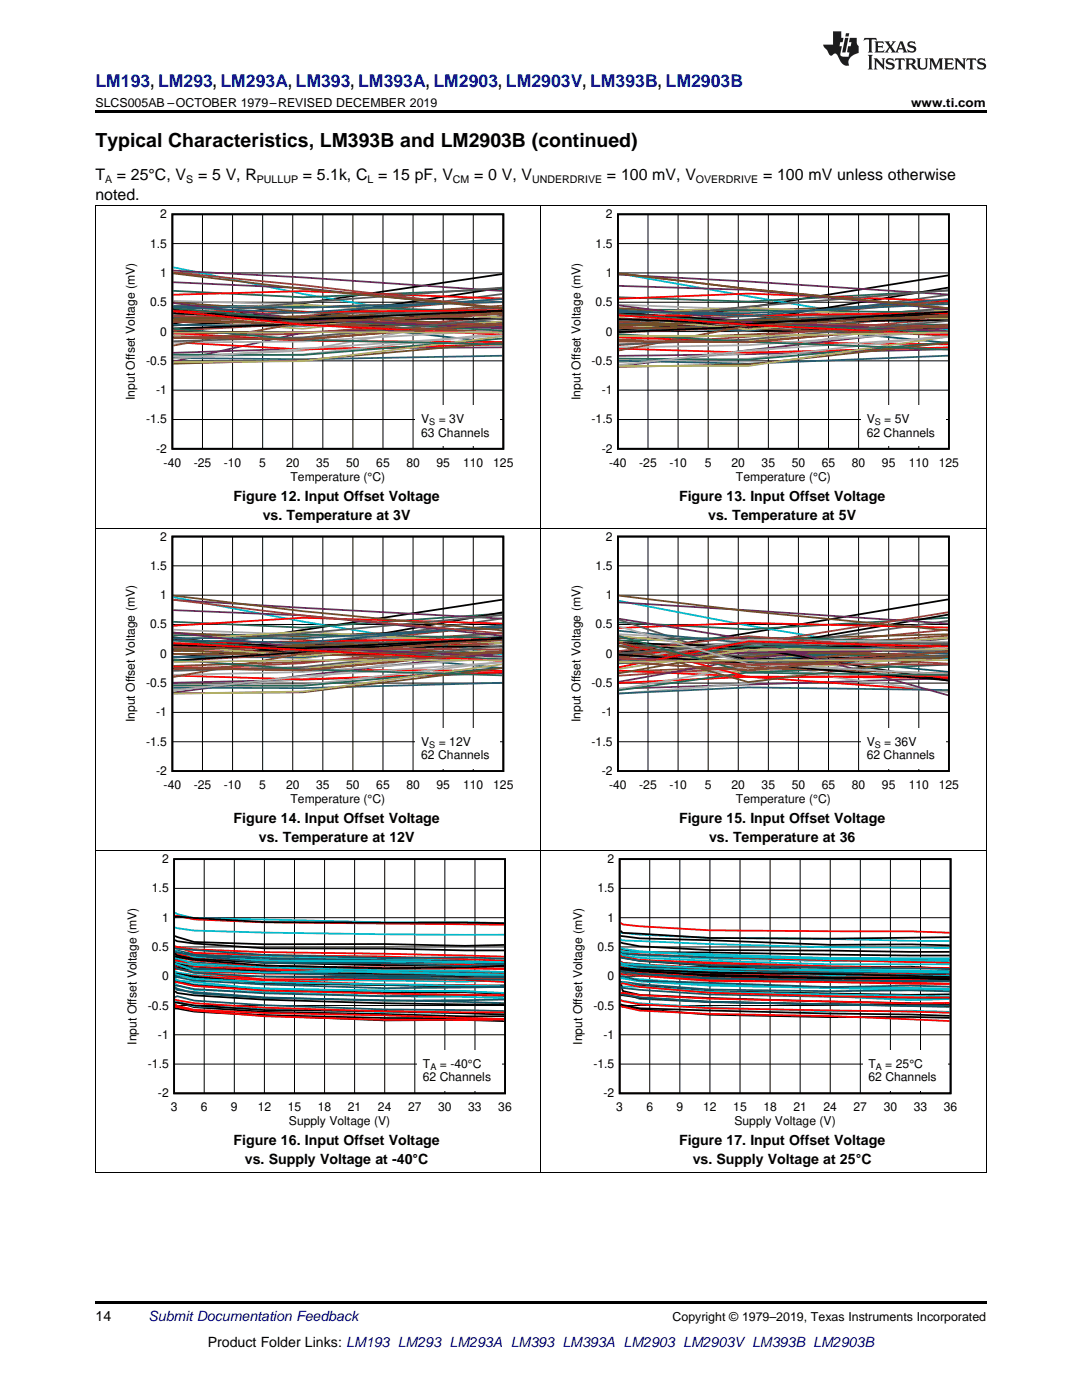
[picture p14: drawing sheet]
<svg xmlns="http://www.w3.org/2000/svg" width="216mm" height="279mm" viewBox="0 0 216 279" stroke-linecap="round" stroke-linejoin="round" font-family="sans-serif">
<defs><g id="words">
<text font-size="3.9" x="19" y="29.3">Typical Characteristics, LM393B and LM2903B (continued)</text>
<text font-size="3.5" fill="#00f" x="19" y="17.3">LM193, LM293, LM293A, LM393, LM393A, LM2903, LM2903V, LM393B, LM2903B</text>
<g font-size="3.2">
<text x="19" y="36">T</text>
<text x="23.3" y="36">= 25°C, V</text>
<text x="39.5" y="36">= 5 V, R</text>
<text x="60.4" y="36">= 5.1k, C = 15 pF, V</text>
<text x="94.6" y="36">= 0 V, V</text>
<text x="121.1" y="36">= 100 mV, V</text>
<text x="152.3" y="36">= 100 mV unless otherwise</text>
<text x="19" y="39.9">noted.</text>
</g>
<g font-size="2.8">
<text x="46.6" y="100">Figure 12. Input Offset Voltage</text>
<text x="135.5" y="100">Figure 13. Input Offset Voltage</text>
<text x="52.4" y="103.7">vs. Temperature at 3V</text>
<text x="141.3" y="103.7">vs. Temperature at 5V</text>
<text x="46.6" y="164.3">Figure 14. Input Offset Voltage</text>
<text x="51.6" y="168">vs. Temperature at 12V</text>
<text x="135.5" y="164.3">Figure 15. Input Offset Voltage</text>
<text x="141.5" y="168">vs. Temperature at 36</text>
<text x="46.6" y="228.6">Figure 16. Input Offset Voltage</text>
<text x="48.9" y="232.3">vs. Supply Voltage at -40°C</text>
<text x="135.5" y="228.6">Figure 17. Input Offset Voltage</text>
<text x="138.2" y="232.3">vs. Supply Voltage at 25°C</text>
<text x="19" y="263.6">14</text>
<text x="41.5" y="268.9">Product Folder Links: LM193 LM293 LM293A LM393 LM393A LM2903 LM2903V LM393B LM2903B</text>
</g>
<text font-size="2.8" fill="#0000c8" x="29.6" y="263.6">Submit Documentation Feedback</text>
<g font-size="2.5">
<text x="19" y="21.4">SLCS005AB –OCTOBER 1979–REVISED DECEMBER 2019</text>
<text x="181.8" y="21.4">www.ti.com</text>
<text x="134.2" y="263.6">Copyright © 1979–2019, Texas Instruments Incorporated</text>
</g>
<g font-size="2.4">
<text x="32" y="43.6">2</text>
<text x="120.9" y="43.6">2</text>
<text x="30" y="49.4">1.5</text>
<text x="118.9" y="49.4">1.5</text>
<text x="32" y="55.3">1</text>
<text x="120.9" y="55.3">1</text>
<text x="30" y="61.1">0.5</text>
<text x="118.9" y="61.1">0.5</text>
<text x="32" y="67">0</text>
<text x="120.9" y="67">0</text>
<text x="29.1" y="72.8">-0.5</text>
<text x="118" y="72.8">-0.5</text>
<text x="26.9" y="79.9" transform="rotate(-90 26.9 79.9)">Input Offset Voltage (mV)</text>
<text x="31.2" y="78.7">-1</text>
<text x="115.8" y="79.9" transform="rotate(-90 115.8 79.9)">Input Offset Voltage (mV)</text>
<text x="120.1" y="78.7">-1</text>
<text x="29.1" y="84.5">-1.5</text>
<text x="84" y="87.2">63 Channels</text>
<text x="84" y="84.5">V</text>
<text x="87.5" y="84.5">= 3V</text>
<text x="118" y="84.5">-1.5</text>
<text x="172.9" y="87.2">62 Channels</text>
<text x="172.9" y="84.5">V</text>
<text x="176.4" y="84.5">= 5V</text>
<text x="31.2" y="90.4">-2</text>
<text x="32.6" y="93.1">-40</text>
<text x="38.7" y="93.1">-25</text>
<text x="44.7" y="93.1">-10</text>
<text x="51.7" y="93.1">5</text>
<text x="57.1" y="93.1">20</text>
<text x="58" y="95.9">Temperature (°C)</text>
<text x="63.1" y="93.1">35</text>
<text x="69.1" y="93.1">50</text>
<text x="75.1" y="93.1">65</text>
<text x="81.1" y="93.1">80</text>
<text x="87.1" y="93.1">95</text>
<text x="92.4" y="93.1">110</text>
<text x="98.4" y="93.1">125</text>
<text x="120.1" y="90.4">-2</text>
<text x="121.5" y="93.1">-40</text>
<text x="127.6" y="93.1">-25</text>
<text x="133.6" y="93.1">-10</text>
<text x="140.6" y="93.1">5</text>
<text x="146" y="93.1">20</text>
<text x="146.9" y="95.9">Temperature (°C)</text>
<text x="152" y="93.1">35</text>
<text x="158" y="93.1">50</text>
<text x="164" y="93.1">65</text>
<text x="170" y="93.1">80</text>
<text x="176" y="93.1">95</text>
<text x="181.3" y="93.1">110</text>
<text x="187.3" y="93.1">125</text>
<text x="32" y="107.9">2</text>
<text x="120.9" y="107.9">2</text>
<text x="30" y="113.7">1.5</text>
<text x="118.9" y="113.7">1.5</text>
<text x="32" y="119.6">1</text>
<text x="120.9" y="119.6">1</text>
<text x="30" y="125.4">0.5</text>
<text x="118.9" y="125.4">0.5</text>
<text x="32" y="131.3">0</text>
<text x="120.9" y="131.3">0</text>
<text x="29.1" y="137.1">-0.5</text>
<text x="118" y="137.1">-0.5</text>
<text x="31.2" y="143">-1</text>
<text x="120.1" y="143">-1</text>
<text x="26.9" y="144.2" transform="rotate(-90 26.9 144.2)">Input Offset Voltage (mV)</text>
<text x="29.1" y="148.8">-1.5</text>
<text x="84" y="148.8">V</text>
<text x="87.5" y="148.8">= 12V</text>
<text x="115.8" y="144.2" transform="rotate(-90 115.8 144.2)">Input Offset Voltage (mV)</text>
<text x="118" y="148.8">-1.5</text>
<text x="172.9" y="148.8">V</text>
<text x="176.4" y="148.8">= 36V</text>
<text x="31.2" y="154.7">-2</text>
<text x="84" y="151.5">62 Channels</text>
<text x="120.1" y="154.7">-2</text>
<text x="172.9" y="151.5">62 Channels</text>
<text x="32.6" y="157.4">-40</text>
<text x="38.7" y="157.4">-25</text>
<text x="44.7" y="157.4">-10</text>
<text x="51.7" y="157.4">5</text>
<text x="57.1" y="157.4">20</text>
<text x="58" y="160.2">Temperature (°C)</text>
<text x="63.1" y="157.4">35</text>
<text x="69.1" y="157.4">50</text>
<text x="75.1" y="157.4">65</text>
<text x="81.1" y="157.4">80</text>
<text x="87.1" y="157.4">95</text>
<text x="92.4" y="157.4">110</text>
<text x="98.4" y="157.4">125</text>
<text x="121.5" y="157.4">-40</text>
<text x="127.6" y="157.4">-25</text>
<text x="133.6" y="157.4">-10</text>
<text x="140.6" y="157.4">5</text>
<text x="146" y="157.4">20</text>
<text x="146.9" y="160.2">Temperature (°C)</text>
<text x="152" y="157.4">35</text>
<text x="158" y="157.4">50</text>
<text x="164" y="157.4">65</text>
<text x="170" y="157.4">80</text>
<text x="176" y="157.4">95</text>
<text x="181.3" y="157.4">110</text>
<text x="187.3" y="157.4">125</text>
<text x="32.3" y="172.3">2</text>
<text x="121.2" y="172.3">2</text>
<text x="30.3" y="178.1">1.5</text>
<text x="119.2" y="178.1">1.5</text>
<text x="32.3" y="183.9">1</text>
<text x="121.2" y="183.9">1</text>
<text x="30.3" y="189.8">0.5</text>
<text x="119.2" y="189.8">0.5</text>
<text x="32.3" y="195.6">0</text>
<text x="121.2" y="195.6">0</text>
<text x="29.5" y="201.5">-0.5</text>
<text x="118.4" y="201.5">-0.5</text>
<text x="27.3" y="208.5" transform="rotate(-90 27.3 208.5)">Input Offset Voltage (mV)</text>
<text x="31.5" y="207.3">-1</text>
<text x="116.2" y="208.5" transform="rotate(-90 116.2 208.5)">Input Offset Voltage (mV)</text>
<text x="120.4" y="207.3">-1</text>
<text x="29.5" y="213.2">-1.5</text>
<text x="84.4" y="213.1">T</text>
<text x="84.4" y="215.8">62 Channels</text>
<text x="87.8" y="213.1">= -40°C</text>
<text x="118.4" y="213.2">-1.5</text>
<text x="173.3" y="213.1">T</text>
<text x="173.3" y="215.8">62 Channels</text>
<text x="176.7" y="213.1">= 25°C</text>
<text x="31.5" y="219">-2</text>
<text x="34.1" y="221.8">3</text>
<text x="40.1" y="221.8">6</text>
<text x="46.1" y="221.8">9</text>
<text x="51.4" y="221.8">12</text>
<text x="57.4" y="221.8">15</text>
<text x="63.4" y="221.8">18</text>
<text x="69.4" y="221.8">21</text>
<text x="75.4" y="221.8">24</text>
<text x="81.4" y="221.8">27</text>
<text x="87.4" y="221.8">30</text>
<text x="93.4" y="221.8">33</text>
<text x="99.4" y="221.8">36</text>
<text x="120.4" y="219">-2</text>
<text x="123" y="221.8">3</text>
<text x="129" y="221.8">6</text>
<text x="135" y="221.8">9</text>
<text x="140.3" y="221.8">12</text>
<text x="146.3" y="221.8">15</text>
<text x="152.3" y="221.8">18</text>
<text x="158.3" y="221.8">21</text>
<text x="164.3" y="221.8">24</text>
<text x="170.3" y="221.8">27</text>
<text x="176.3" y="221.8">30</text>
<text x="182.3" y="221.8">33</text>
<text x="188.3" y="221.8">36</text>
<text x="57.7" y="224.5">Supply Voltage (V)</text>
<text x="146.6" y="224.5">Supply Voltage (V)</text>
</g>
<g font-size="2.1">
<text x="21" y="36.6">A</text>
<text x="37.1" y="36.6">S</text>
<text x="51.3" y="36.6">PULLUP</text>
<text x="73.3" y="36.6">L</text>
<text x="90.4" y="36.6">CM</text>
<text x="106.2" y="36.6">UNDERDRIVE</text>
<text x="138.9" y="36.6">OVERDRIVE</text>
</g>
<g font-size="1.8">
<text x="85.7" y="84.9">S</text>
<text x="174.6" y="84.9">S</text>
<text x="85.7" y="149.2">S</text>
<text x="174.6" y="149.2">S</text>
<text x="85.9" y="213.5">A</text>
<text x="174.8" y="213.5">A</text>
</g>
</g></defs>
<path d="M19 234l.2 .1zM196.7 234l.1 .1zM19 259.7h177.8v.5h-177.8z" fill="#000"/>
<g fill="none" stroke="#000" stroke-width=".2">
<path d="M19.1 169.8v64.3M34.7 177.3h66.1M40.7 171.5v46.7M46.8 171.5v46.7M52.8 171.5v46.7M58.8 171.5v46.7M64.8 171.5v46.7M70.8 171.5v46.7M76.8 171.5v46.7M82.8 171.5v46.7M88.8 171.5v46.7M94.8 171.5v46.7"/>
<path d="M107.9 169.8v64.3M196.8 169.8v64.3M34.7 194.8h66.1M34.7 189h66.1M34.7 183.1h66.1M34.7 212.4h66.1M34.7 206.5h66.1M34.7 200.7h66.1M19 234h177.8"/>
</g>
<g fill="none" stroke="#000" stroke-width=".35">
<path d="M34.7 171.5h66.1v46.7h-66.1zM34.9 193.3l3.8 .5 38.1 1 16-.3 7.8 .3M34.9 186.8l3.8 1.2 14.1 .4h24l16 .4 7.8-.2M34.9 192.6l3.8 .8 14.1 .5 24 .5 16-.1 7.8 .2M34.9 187.6l.4 .2 3.4 .5 14.1 1h24l16 .4h7.8M34.9 193l.4 .2 3.4 .3 14.1 .5 40 .9 7.8-.3M34.9 195.8l3.8 .8 14.1 1 24 .5 16-.1 7.8 .3M34.9 199.9l3.8 1.1 14.1 .9 24 .5 16 .4h7.8M34.9 192.2l3.8 .7 14.1 .9 24 .4h16l7.8 .3M34.9 194.3l3.8 .6 14.1 1.3 40 .6 7.8-.1M34.9 190.3l.4 .4 3.4 .7 14.1 .8 24 .4 16 .2 7.8-.1M34.9 197.8l.4 .4 3.4 .4 14.1 .9 24 .7 23.8 .3"/>
<path d="M34.9 190.8l3.8 .8 14.1 1.1 24 .5 16-.1 7.8-.4M34.9 183l.4-.1 17.5 1.1 47.8 .2M34.9 200.9l3.8 .9 14.1 .8 24 .6h16l7.8 .2M34.9 200.1l3.8 .5 14.1 1 24 .2 23.8 .7M34.9 201.3l3.8 .6 14.1 .8 24 .9 16-.1 7.8 .3"/>
</g>
<g fill="none" stroke="#f00" stroke-width=".35">
<path d="M34.9 192.1l.4-.1 3.4 .9 14.1 .9 24 .1 23.8 .5M34.9 192.7l3.8 1.2 14.1 .4 24 .1 16 .8h7.8M34.9 192.6l.4-.1 3.4 .9 14.1 .6 24 .3 16 .7h7.8M34.9 188.8l.4 .2 3.4 .5 14.1 .5 24 .3 23.8 .6M34.9 182.7l3.8 .8 14.1 .6 47.8 .4M34.9 194.5l.4-.1 3.4 .4 14.1 .8 24 .9 23.8 .3M34.9 193.4l.4-.1 3.4 .8 14.1 1.4 24-.1 16 .2 7.8 .4M34.9 189h.4l3.4 1.2 14.1 .4 24 .3 23.8 .8M34.9 190.4l3.8 .7 14.1 .9 40 .5 7.8 .3M34.9 199.5l3.8 .7 14.1 .9 24 .7 23.8 .3M34.9 191.7l3.8 1.1a943.2 943.2 0 0 0 61.9 1.3M34.9 190.9l.4 .2 3.4 .6 14.1 1.2 40 .3 7.8 .2"/>
<path d="M34.9 191.7l3.8 .6 14.1 1.1 47.8-.1M34.9 196l3.8 .8 14.1 .9 24 .6 23.8 .3M34.9 200.9l3.8 .8 14.1 1.1 24 .7h23.8M34.9 200.4l.4 .3 3.4 .8 14.1 .7 24 .4 23.8 .8"/>
</g>
<g fill="none" stroke="#156" stroke-width=".35">
<path d="M34.9 190.6l.4 .3 3.4 .4 38.1 1.4 16-.2 7.8 .2M34.9 199l.4-.2 3.4 .9 14.1 .9 24 .9 23.8 .3M34.9 191.3l3.8 .9 14.1 .5 24 .6h23.8M34.9 192.3l.4 .3 3.4 .7 38.1 1.7 16-.1 7.8 .1M34.9 192.4l.4-.1 3.4 1 14.1 .9 24 .5h16l7.8 .3M34.9 190.3l3.8 .3 14.1 .9 24 .3 16 .7 7.8-.3M34.9 189.7h.4l3.4 .7 14.1 .8 40 .6 7.8 .4M34.9 193l.4 .3 3.4 .8 14.1 .8 47.8 .6M34.9 197.1l.4 .2 3.4 .9 14.1 1 47.8 1M34.9 194.7l17.9 1.6 24 .2 16 .5h7.8M34.9 191.2l.4 .5 17.5 1.5 47.8 .8M34.9 197.2l.4 .4 3.4 .4 14.1 1 24 .7 23.8-.2"/>
<path d="M34.9 189.2l.4 .2a508.5 508.5 0 0 0 57.5 1.7l7.8 .2M34.9 196.7h.4l3.4 .7 14.1 .8 24 .6 16-.2 7.8 .2M34.9 190l3.8 .7 14.1 1.4 24 .1 16 .6 7.8-.4M34.9 195l3.8 .7a610.4 610.4 0 0 0 61.9 1.3"/>
</g>
<g fill="none" stroke="#0bc" stroke-width=".35">
<path d="M34.9 182.1l.4 .3 3.4 .8 38.1 .9h16l7.8 .1M34.9 189.9l3.8 .8 14.1 .1 24 .6 23.8 .3M34.9 193.8l.4 .3 3.4 .5 14.1 1 40 .3 7.8-.3M34.9 190.2l3.8 .6 14.1 1 47.8 .3M34.9 195.4l.4 .3 3.4 .8 14.1 .8 24 .5h16l7.8 .6M34.9 195.3l.4 .4 17.5 1.7 40 .4 7.8 .4M34.9 196.2l.4 .4 3.4 .9 38.1 1.3 16 .1 7.8 .3M34.9 190.5l.4 .1 3.4 .5 14.1 .9 40 .4 7.8 .3M34.9 199.8l3.8 1 38.1 1.2 23.8 .3M34.9 185.1l.4 .1 3.4 .5a1904.6 1904.6 0 0 0 61.9 .8M34.9 191.8l.4 .2 3.4 .6 14.1 .6 24 .9 16 .2 7.8 .2M34.9 189.9h.4l3.4 1.1 14.1 .7 47.8 .3"/>
<path d="M34.9 192.3l3.8 1.4 14.1 .4 24-.2 16 .7h7.8M34.9 191.2l3.8 1.2 14.1 .7 24 .5 16 .1 7.8 .3M34.9 194.3l3.8 1.1 14.1 .6 47.8 .8"/>
</g>
<path d="M83.3 209.6h16.8v8.1h-16.8z" fill-rule="evenodd" fill="#fff"/>
<g fill="none" stroke="#000" stroke-width=".35">
<path d="M123.6 171.5h66.1v46.7h-66.1zM123.8 189.3l.4 .2 3.4 .5 61.9 .7M123.8 188.1l3.8 .8 14.1 .7 47.8 .4M123.8 186.8l3.8 .5 38.1 1.3 16-.1 7.8 .2M123.8 192.9l.4-.2 3.4 .4 54.1 1.7 7.8-.2M123.8 196.1l3.8 .6 14.1 1.1 40 .7 7.8-.1M123.8 198.6l3.8 .5 14.1 .8 24 .5 23.8 .3M123.8 195.8l.4 2 3.4 .7 14.1 .7 24 .7 23.8 .5M123.8 191l3.8 .8 14.1 .9 24 .5 16-.3 7.8 .5M123.8 193.4l3.8 .5a1040.8 1040.8 0 0 0 61.9 1.3M123.8 193.1l.4 .2 3.4 .4 14.1 1.1 24 .4h16l7.8 .3M123.8 193.4l.4-.2 3.4 .3 14.1 .6 24 .3 23.8 .6"/>
<path d="M123.8 185.8l.4 .4 17.5 1 24 .1 23.8-.3M189.5 194l-7.8 .1-40-1.1h-14.1l-3.8-.7 3.8 .9 14.1 .9 40 .4 7.8 .3M123.8 200.4l3.8 .8 38.1 1.1 16 .2 7.8 .2M123.8 200.7l.4 .2 3.4 .5 14.1 1.1 24 .5h16l7.8 .1"/>
</g>
<g fill="none" stroke="#000" stroke-width=".2">
<path d="M123.6 177.3h66.1M129.6 171.5v46.7M135.7 171.5v46.7M141.7 171.5v46.7M147.7 171.5v46.7M153.7 171.5v46.7M159.7 171.5v46.7M165.7 171.5v46.7M171.7 171.5v46.7M177.7 171.5v46.7M183.7 171.5v46.7M123.6 194.8h66.1"/>
<path d="M123.6 189h66.1M123.6 183.1h66.1M123.6 212.4h66.1M123.6 206.5h66.1M123.6 200.7h66.1"/>
</g>
<g fill="none" stroke="#f00" stroke-width=".35">
<path d="M123.8 193l.4 .3 3.4 .7 38.1 1.1 16 .4 7.8-.1-23.8-.1-24-.5-14.1-.8-3.8-.7M123.8 191.8l.4 .3a684.1 684.1 0 0 0 57.5 1.7l7.8 .1M123.8 193.8l3.8 .8 14.1 .9 40 .6 7.8 .3-47.8-.6-14.1-1.1-3.8-.4M123.8 189.6l.4 .3 3.4 .5 14.1 .6 47.8 1.2M123.8 184.2l.4 .3 3.4 .4 14.1 .8 40 .2 7.8 .2M123.8 192.8l.4 .2 17.5 1.2 47.8 .9M123.8 190.8l.4-.1 3.4 .9 38.1 1.2 23.8 .4M123.8 192.2l3.8 .6 14.1 .7 24 .6 23.8 .2-47.8-.5-14.1-.6-3.8-.7M123.8 199.6l.4 .2 3.4 .6 14.1 .8 47.8 .9M123.8 190.9l.4-.1 3.4 .8 14.1 .7 24 .8 23.8 .1M123.8 198.2l.4-.1 3.4 .5 14.1 .7 40 1 7.8-.2M123.8 196.4l.4-.2 3.4 .8 14.1 1.1 24 .7 23.8 .3"/>
<path d="M123.8 200.8l3.8 .9 14.1 .6 24 .5 23.8 1"/>
</g>
<g fill="none" stroke="#156" stroke-width=".35">
<path d="M123.8 192.8l3.8 .4 14.1 .8 47.8 .5M123.8 198.2h.4l3.4 1.1 14.1 .7 47.8 1M123.8 192.3l.4-.1 3.4 .7 14.1 .7 40 .4 7.8-.1M123.8 192.1l17.9 1.6 40 .5 7.8 .2M123.8 193.5l3.8 .8a818.7 818.7 0 0 0 61.9 1.1M123.8 193.7l.4 .4 3.4 .6 14.1 .4 24 .3 16 .5h7.8M123.8 189.9l.4 .4 3.4 .3 14.1 .4 47.8 .5M123.8 198.4l3.8 .6 14.1 .9 40 .8h7.8M123.8 193.7l.4 .2 3.4 .5 14.1 .9 40 .6 7.8-.5M123.8 196.9l.4 .3 3.4 .3 14.1 1 47.8 .7M123.8 192.4l3.8 .5 14.1 .7 24 .5 16-.1 7.8 .3M123.8 196l.4-.1 3.4 .5 14.1 1.1 24 .3 16-.2 7.8 .3"/>
<path d="M123.8 191.1l3.8 .6 14.1 .9 47.8 .8M123.8 194.9l.4-.1 3.4 .9 38.1 1.3 16-.3 7.8 .2M189.5 195.5l-7.8-.4-16 .2-24-.4-14.1-.9-3.8-.7 .4 .2 3.4 .7 14.1 .7 24 .2 16 .5 7.8-.1"/>
</g>
<g fill="none" stroke="#0bc" stroke-width=".35">
<path d="M123.8 187.4l.4 .3a1311.3 1311.3 0 0 0 65.3 1.5M123.8 190l.4 .3 3.4 .4 14.1 .6 24 .5 23.8 .1M123.8 192.3l3.8 .4 14.1 .9 24-.2 23.8 .5M123.8 192.7l.4-.2 3.4 1.3a1946.1 1946.1 0 0 0 61.9 1M123.8 195l17.9 1.5 24 .6 16 .1 7.8 .2M123.8 196.8l.4 .1h3.4l14.1 1.1 24 .8 16 .8 7.8-.2M123.8 195.2l3.8 .7 14.1 .8 40 .9h7.8M123.8 189.6l.4 .4 41.5 1.2h23.8M123.8 199.5l.4 .2 3.4 .5 14.1 .9 24 .7 16-.1 7.8 .2M123.8 186.2l3.8 .3 14.1 .7 24 .2 23.8 .4M123.8 189.1l.4 .2 3.4 .5 14.1 1 24 .6 23.8 .2M123.8 190.2l.4 .4 3.4 .6a902.4 902.4 0 0 0 61.9 1.2"/>
<path d="M123.8 192l.4 .4 17.5 .9 47.8 .8M123.8 192.6l3.8 .7 38.1 1.3 23.8 .2M123.8 196.3l.4-.3 3.4 .9 14.1 1 47.8 1"/>
</g>
<path d="M172.2 209.6h16.8v8.1h-16.8z" fill-rule="evenodd" fill="#fff"/>
<g fill="none" stroke="#000" stroke-width=".2">
<path d="M19.1 105.4v64.4M34.4 118.8h66M34.4 112.9h66M40.4 107.1v46.8M46.4 107.1v46.8M52.4 107.1v46.8M58.4 107.1v46.8M64.4 107.1v46.8M70.4 107.1v46.8M76.4 107.1v46.8M82.4 107.1v46.8M88.4 107.1v46.8"/>
<path d="M94.4 107.1v46.8M107.9 105.4v64.4M196.8 105.4v64.4M34.4 136.3h66M34.4 130.5h66M34.4 124.6h66M34.4 148h66M34.4 142.2h66M19 169.7h177.8"/>
</g>
<path d="M34.4 107.1h66v46.8h-66zM100.3 119.7l-65.7 10M34.6 127.2l25.8 3.5 39.9-.4M34.6 127.7l25.8 1.5 39.9-.2M100.3 122.2l-39.9 7.1-25.8 1.9M100.3 127.2l-39.9 3-25.8 1.6M100.3 127.5l-39.9 1.9-25.8-.7" fill="none" stroke="#000" stroke-width=".35"/>
<path d="M34.6 133.1l25.8 .6 39.9 .2M34.6 128.3l65.7 3.6M100.3 128.3l-39.9 1.7-25.8-.5M100.3 124.4l-39.9-1.1-25.8 1.6M100.3 134.2l-39.9 1.4-25.8-.8M100.3 127.5l-39.9 .5-25.8 .5" fill="none" stroke="#f00" stroke-width=".35"/>
<path d="M34.6 127.4l25.8 2.2 39.9 3.7" fill="none" stroke="#156" stroke-width=".35"/>
<path d="M34.6 119.2l25.8 4.8 39.9 6.6" fill="none" stroke="#0bc" stroke-width=".35"/>
<path d="M34.6 127.5l25.8 2.3 39.9 .3M34.6 126.8l25.8-.1 39.9 .6M34.6 127.8l25.8 2 39.9 1.8M34.6 131.7l25.8 1.9 39.9 1.2M100.3 122.4l-39.9 2.9-25.8-1.2M100.3 133.2l-39.9 3.7-25.8-.1" fill="none" stroke="#286b49" stroke-width=".35"/>
<path d="M34.6 119.7l25.8 3.1 39.9 3.6M34.6 129.6l25.8-.4 39.9 2.6M34.6 129l25.8 .4 39.9 .2M100.3 124.8l-39.9 4-25.8 1.1M100.3 128.2l-39.9 4.2-25.8 1.2M100.3 127.4l-39.9 3.1-25.8 1.4" fill="none" stroke="#9e3a3a" stroke-width=".35"/>
<path d="M34.6 119.7l25.8 1.6 39.9 2.2M34.6 121.8l25.8 1 39.9 4.1M34.6 126.2l25.8 3.1 39.9 1.7M100.3 134.3l-39.9 1.3-25.8 .7M100.3 130.3l-39.9 4.5-25.8 3.4M100.3 130l-39.9 3.8-25.8-.5" fill="none" stroke="#68275f" stroke-width=".35"/>
<path d="M34.6 118.9l25.8 3.1 39.9 3.8M34.6 126.3l25.8 1.4 39.9 3.5M100.3 125.4l-39.9 1.6-25.8-.6M100.3 128.3l-39.9 2.4-25.8-.9M100.3 133.3l-39.9 4.9-25.8 .1M100.3 127.7l-65.7 2" fill="none" stroke="#6b5028" stroke-width=".35"/>
<path d="M34.6 130.6l25.8-.1 39.9 1.2M34.6 129.2l25.8 1.3 39.9-.2M100.3 126.4l-39.9 2.3-25.8 .8M100.3 130l-39.9 2.1-25.8 .8M100.3 127.7l-39.9 2.7-25.8 4.7M100.3 130l-39.9 3.8-25.8-.5" fill="none" stroke="#84471f" stroke-width=".35"/>
<path d="M34.6 127.6l25.8-1.5 39.9 2.3M100.3 126.3l-39.9 5.1-25.8-1.7M100.3 129.5l-39.9 4-25.8-.2M100.3 127.4l-39.9 3.6-25.8-2.1M100.3 132.6l-39.9 5.4-25.8 .5M100.3 131.8h-39.9l-25.8 .3" fill="none" stroke="#b2af67" stroke-width=".35"/>
<path d="M100.3 123.4l-39.9 5.8-25.8-.8M100.3 126.2l-39.9 3.6-25.8 1.5M100.3 127.8l-39.9 .6-25.8 1M100.3 122.8l-65.7 6M100.3 128.9l-39.9 4.2-25.8 .8" fill="none" stroke="#595959" stroke-width=".35"/>
<path d="M34.6 125.7l65.7 2.7M100.3 128.3l-39.9 7.3-25.8 2M100.3 132.1l-39.9 4.6-25.8 .2M100.3 131.2l-39.9 2.9-25.8 .6M100.3 132.2l-39.9 2.8-25.8 2.8" fill="none" stroke="#aaa" stroke-width=".35"/>
<path d="M100.3 127.4l-39.9 2-25.8 .1M100.3 127l-39.9 4.2-25.8-.1M100.3 136.3l-39.9 1-25.8-.1M100.3 125.2l-39.9 2.2-25.8-.1M100.3 124.8l-39.9 3.4-25.8-.4" fill="none" stroke="#295c75" stroke-width=".35"/>
<path d="M83 145.2h16.8v8.2h-16.8z" fill-rule="evenodd" fill="#fff"/>
<path d="M123.3 107.1h66v46.8h-66zM189.2 119.6l-39.9 6.7-25.8 4.2M123.5 127.8l25.8 3.7 39.9-.6M123.5 130l25.8-.7 39.9 6.5M123.5 128.3l25.8 .7 39.9-.1M123.5 130.7l25.8 1.7 39.9 3.4M189.2 122.7l-39.9 6.8-25.8 1.8" fill="none" stroke="#000" stroke-width=".35"/>
<g fill="none" stroke="#000" stroke-width=".2">
<path d="M123.3 118.8h66M123.3 112.9h66M129.3 107.1v46.8M135.3 107.1v46.8M141.3 107.1v46.8M147.3 107.1v46.8M153.3 107.1v46.8M159.3 107.1v46.8M165.3 107.1v46.8M171.3 107.1v46.8M177.3 107.1v46.8M183.3 107.1v46.8"/>
<path d="M123.3 136.3h66M123.3 130.5h66M123.3 124.6h66M123.3 148h66M123.3 142.2h66"/>
</g>
<path d="M123.5 133.8l25.8 1.2 39.9 .3M123.5 136.3l25.8-1.2 39.9 2.8M123.5 128.2l25.8 6.9 39.9-.2M189.2 128.9l-39.9 2.2-25.8-1M189.2 125.2l-39.9-.9-25.8 1M189.2 129l-39.9-1-25.8 5.2" fill="none" stroke="#f00" stroke-width=".35"/>
<path d="M123.5 128.4l25.8 1.8 39.9 3.9" fill="none" stroke="#156" stroke-width=".35"/>
<path d="M123.5 119.9l25.8 4.9 39.9 6.6" fill="none" stroke="#0bc" stroke-width=".35"/>
<path d="M123.5 127.8l25.8 2.7 39.9 .5M123.5 127.9l25.8-.7 39.9 1M123.5 126.9l25.8 7.4 39.9 .4M189.2 123.3l-39.9 2.3-25.8-1.4M189.2 132.7l-39.9 1.5-25.8 3.6M189.2 129.9l-39.9-.9-25.8 3.3" fill="none" stroke="#286b49" stroke-width=".35"/>
<path d="M123.5 130.2h25.8l39.9 2.2M123.5 129.9l25.8-2.9 39.9 3M123.5 131.4l25.8 1.2h39.9M189.2 125.7l-39.9 3.8-25.8 1.4M189.2 129.5l-39.9 3.7-25.8 1.7M189.2 122.2l-39.9 6.4-25.8 2.6" fill="none" stroke="#9e3a3a" stroke-width=".35"/>
<path d="M123.5 120.2l65.7 4.2M123.5 123.5l25.8 4.1 39.9 11.1M189.2 135.3l-65.7 2.1M189.2 127.4l-39.9 4.1-25.8 4.6M189.2 129.7l-39.9 .5-25.8 1.5M189.2 130l-39.9 3.8-25.8-1.7" fill="none" stroke="#68275f" stroke-width=".35"/>
<path d="M123.5 118.9l25.8 3.1 39.9 3.8M123.5 128.8l25.8 7.3 39.9-5-39.9 1.5-25.8-3.7M189.2 126.6l-39.9 1-25.8-.3M189.2 128.9l-39.9 2.1-25.8-.3M189.2 131.1l-39.9-1.3-25.8 4.6" fill="none" stroke="#6b5028" stroke-width=".35"/>
<path d="M123.5 128.2l25.8 5.1 39.9 1.1M189.2 126.9l-39.9 2.8-25.8 .4M189.2 130.9l-39.9 2.1-25.8 1.1M189.2 128.4l-39.9 4.4-25.8-1.6M189.2 131.1l-39.9-1.4-25.8 1.6M189.2 130l-39.9 3.8-25.8-1.7" fill="none" stroke="#84471f" stroke-width=".35"/>
<path d="M123.5 126.9l25.8 2.6 39.9 .7M189.2 127.4l-39.9 4.6-25.8-1.4M189.2 130.9l-39.9 3.2-25.8-.1M189.2 127.3l-39.9 2.9-25.8-2.1M189.2 129.6l-39.9 .1-25.8 3.8M189.2 131.8h-39.9l-25.8 .3" fill="none" stroke="#b2af67" stroke-width=".35"/>
<path d="M123.5 123.7l25.8 8.6 39.9-1.4M189.2 123.9l-39.9 5.6-25.8-.6M189.2 127.3l-39.9 3.4-25.8 1.7M189.2 128.5l-39.9-.1-25.8 .6M189.2 128.4h-39.9l-25.8 2" fill="none" stroke="#595959" stroke-width=".35"/>
<path d="M123.5 126.6l65.7 3.1M123.5 137.6l25.8-4.7 39.9 5.2M123.5 125l25.8 7.5 39.9 2M189.2 129l-39.9 7.4-25.8 2M189.2 128.1l-39.9-.4-25.8 4.1" fill="none" stroke="#aaa" stroke-width=".35"/>
<path d="M123.5 130.7l25.8-.6 39.9-1.4-39.9 3.3-25.8-.4M123.5 125.9l25.8 2.5 39.9 2.1M189.2 137.7l-39.9-.5-25.8 1.2" fill="none" stroke="#295c75" stroke-width=".35"/>
<path d="M171.9 145.2h16.8v8.2h-16.8z" fill-rule="evenodd" fill="#fff"/>
<g fill="none" stroke="#000" stroke-width=".2">
<path d="M19.1 41.1v64.3M34.4 54.5h66M34.4 48.6h66M40.4 42.8v46.8M46.4 42.8v46.8M52.4 42.8v46.8M58.4 42.8v46.8M64.4 42.8v46.8M70.4 42.8v46.8M76.4 42.8v46.8M82.4 42.8v46.8M88.4 42.8v46.8"/>
<path d="M94.4 42.8v46.8M107.9 41.1v64.3M196.8 41.1v64.3M34.4 77.9h66M34.4 72h66M34.4 66.2h66M34.4 60.3h66M34.4 83.7h66M19 105.4h177.8"/>
</g>
<path d="M34.4 42.8h66v46.8h-66zM100.3 54.7l-39.9 5.8-25.8 4.1M100.3 57.4l-39.9 6.2-25.8 1.4M34.6 61.6l25.8 3.3 39.9-.1M34.6 61.7l25.8 1.8 39.9 .2M100.3 62.1l-39.9 2.6-25.8 .8M100.3 62l-39.9 1.8-25.8-1.3" fill="none" stroke="#000" stroke-width=".35"/>
<path d="M34.6 58.8l25.8-.7 39.9 1.5M34.6 66.5l25.8 1.5 39.9 .3M34.6 68.3l25.8 1.5 39.9-1.1M100.3 62.9l-39.9 1.3-25.8-.8M100.3 61.9l-39.9 .4-25.8-.2 25.8 2.7 39.9 2" fill="none" stroke="#f00" stroke-width=".35"/>
<path d="M34.6 61.8l25.8 2.3 39.9 4.4" fill="none" stroke="#156" stroke-width=".35"/>
<path d="M34.6 53.3l25.8 5.4 39.9 6.8" fill="none" stroke="#0bc" stroke-width=".35"/>
<path d="M100.3 57.7l-39.9 1.6-25.8-1.3M34.6 61.1h25.8l39.9 1.1M34.6 65.6l25.8 2.2 39.9 1M100.3 64.3l-39.9-.1-25.8-2.6 25.8 2.1 39.9 2.3M100.3 67.6l-39.9 3.2h-25.8" fill="none" stroke="#286b49" stroke-width=".35"/>
<path d="M34.6 54.4l25.8 2.5 39.9 4.6M100.3 59.6l-39.9 3.5-25.8 .8M34.6 64.3h25.8l39.9 2.3M34.6 63l65.7 1.9M100.3 63.2l-39.9 3.4-25.8 .8M100.3 62.6l-65.7 3.4" fill="none" stroke="#9e3a3a" stroke-width=".35"/>
<path d="M34.6 54l25.8 1.4 39.9 2.7M34.6 56.3l25.8 1.2 39.9 4.1M34.6 60.5l25.8 3.2 39.9 1.8M100.3 69.3l-39.9 .3-25.8 .8M100.3 65.2l-39.9 1.2-25.8 5.8M100.3 64.5l-39.9 3.3-25.8-.4" fill="none" stroke="#68275f" stroke-width=".35"/>
<path d="M34.6 54.6l25.8 3.1 39.9 3.8M34.6 60.4l25.8 1.8 39.9 3.3M100.3 60.3l-39.9 .9h-25.8M100.3 62.9l-39.9 1.9-25.8-1M100.3 68.3l-39.9 3.6-25.8 .7M100.3 62.6l-65.7 1" fill="none" stroke="#6b5028" stroke-width=".35"/>
<path d="M34.6 64.2l25.8 .3 39.9 1.8M34.6 63l25.8 1.7 39.9 .2M100.3 61l-39.9 2.6-25.8 .4M100.3 64.6l-39.9 1.7-25.8 .3M100.3 62.4l-39.9 2-25.8 4.6M100.3 64.5l-39.9 3.3-25.8-.4" fill="none" stroke="#84471f" stroke-width=".35"/>
<path d="M34.6 61.7l25.8-.9 39.9 2.6M100.3 61.4l-39.9 4.2-25.8-1.7M100.3 64.1l-39.9 3.4-25.8-.5M100.3 61.9l-39.9 3-25.8-2.5M100.3 67.1l-39.9 5-25.8 .2M100.3 66.4h-65.7" fill="none" stroke="#b2af67" stroke-width=".35"/>
<path d="M100.3 58.7l-39.9 5-25.8-1.1M100.3 57.4l-39.9 2.9-25.8 2.7M100.3 61.4l-65.7 4.5M100.3 62.6l-39.9-.3-25.8 1.1M100.3 63.6l-39.9 3.7-25.8 .8" fill="none" stroke="#595959" stroke-width=".35"/>
<path d="M34.6 60l25.8 .8 39.9 2.2M100.3 62.6l-39.9 7.4-25.8 1.2M100.3 66.5l-39.9 4.2-25.8 .4M100.3 65.9l-39.9 2.3-25.8 .2M100.3 66.9l-39.9 2.7-25.8 2" fill="none" stroke="#aaa" stroke-width=".35"/>
<path d="M100.3 59.7l-39.9 2.7-25.8-1.1M100.3 62.3l-39.9 1.1-25.8 .1M100.3 62.2l-39.9 2.8-25.8-.2M100.3 71l-39.9 .7-25.8-.2M100.3 60.2l-39.9 1.2-25.8-.2" fill="none" stroke="#295c75" stroke-width=".35"/>
<path d="M83 80.9h16.8v8.2h-16.8z" fill-rule="evenodd" fill="#fff"/>
<path d="M123.3 42.8h66v46.8h-66zM189.2 55l-39.9 6.4-25.8 3.7M189.2 57.4l-39.9 6.6-25.8 1.9M123.5 62l25.8 4 39.9-.6M123.5 62.4l25.8 1.8 39.9-.3M189.2 62.5l-39.9 2.7-25.8 1.1M189.2 62.2l-39.9 2.4-25.8-.9" fill="none" stroke="#000" stroke-width=".35"/>
<g fill="none" stroke="#000" stroke-width=".2">
<path d="M123.3 54.5h66M123.3 48.6h66M129.3 42.8v46.8M135.3 42.8v46.8M141.3 42.8v46.8M147.3 42.8v46.8M153.3 42.8v46.8M159.3 42.8v46.8M165.3 42.8v46.8M171.3 42.8v46.8M177.3 42.8v46.8M183.3 42.8v46.8"/>
<path d="M123.3 77.9h66M123.3 72h66M123.3 66.2h66M123.3 60.3h66M123.3 83.7h66"/>
</g>
<path d="M123.5 59.6l25.8-1 39.9 1.5M123.5 67.3l25.8 1 39.9 .4M123.5 62.9l25.8 1.9 39.9 2M189.2 63.3l-39.9 2.1-25.8-1.2M189.2 69.3l-39.9 1.1-25.8-.8M189.2 62.5l-39.9 .4-25.8 .1" fill="none" stroke="#f00" stroke-width=".35"/>
<path d="M123.5 62.7l25.8 1.9 39.9 3.8" fill="none" stroke="#156" stroke-width=".35"/>
<path d="M123.5 54.6l25.8 4.5 39.9 6.7" fill="none" stroke="#0bc" stroke-width=".35"/>
<path d="M189.2 58l-39.9 2.2-25.8-.9M123.5 62.1l25.8 3 39.9-.3M123.5 61.8l25.8 .1 39.9 .5M123.5 62.7l25.8 1.8 39.9 1.9M123.5 66.7l25.8 1.5 39.9 1.6M189.2 68.3l-39.9 3.5-25.8-.2" fill="none" stroke="#286b49" stroke-width=".35"/>
<path d="M123.5 54.6l25.8 3.1 39.9 3.8M189.2 60l-39.9 3.8-25.8 1.4M123.5 64.8l25.8-.3 39.9 2.5M123.5 63.6l25.8 .9 39.9 .6M189.2 63.5l-39.9 3.7-25.8 1.7M189.2 62.7l-39.9 2.6-25.8 1.1" fill="none" stroke="#9e3a3a" stroke-width=".35"/>
<path d="M123.5 54.8l25.8 1.4 39.9 2.6M123.5 57.1l25.8 .7 39.9 3.9M123.5 61l25.8 3.3 39.9 1.8M189.2 69.7l-39.9 1-25.8 .3M189.2 65.4l-39.9 4.5-25.8 3.2M189.2 64.9l-39.9 3.4-25.8-.2" fill="none" stroke="#68275f" stroke-width=".35"/>
<path d="M123.5 54.6l25.8 3.1 39.9 3.8M123.5 61.5l25.8 1.5 39.9 3.1M189.2 60.5l-39.9 1.5h-25.8M189.2 63.2l-39.9 2.4-25.8-.9M189.2 68.4l-39.9 4.3-25.8 .5M189.2 63.2l-39.9 .7-25.8 1.1" fill="none" stroke="#6b5028" stroke-width=".35"/>
<path d="M123.5 65.5h25.8l39.9 1.4M123.5 64.2l25.8 1.1h39.9M189.2 61.6l-39.9 2.7-25.8 .4M189.2 64.9l-39.9 1.9-25.8 1M189.2 62.9l-39.9 2.1-25.8 4.9M189.2 64.9l-39.9 3.4-25.8-.2" fill="none" stroke="#84471f" stroke-width=".35"/>
<path d="M123.5 62.4l25.8-1 39.9 2.3M189.2 61.8l-39.9 4.3-25.8-1.3M189.2 65.1l-39.9 2.9h-25.8M189.2 62.4l-39.9 3.4-25.8-2.4M189.2 67.2l-39.9 5.8h-25.8M189.2 66.4l-39.9 .7-25.8-.1" fill="none" stroke="#b2af67" stroke-width=".35"/>
<path d="M189.2 58.8l-39.9 5.5-25.8-.7M189.2 57.9l-39.9 3.3-25.8 2.7M189.2 61.5l-39.9 3.1-25.8 1.5M189.2 62.7l-39.9 .4-25.8 1.1M189.2 64l-39.9 3.8-25.8 .9" fill="none" stroke="#595959" stroke-width=".35"/>
<path d="M123.5 60.8l65.7 2.4M189.2 63.3l-39.9 7.2-25.8 1.8M189.2 66.9l-39.9 4.7-25.8 .6M189.2 66.1l-39.9 2.8-25.8 .4M189.2 67.3l-39.9 2.6-25.8 3" fill="none" stroke="#aaa" stroke-width=".35"/>
<path d="M189.2 59.7l-39.9 3.4-25.8-1.1M189.2 62.8l-39.9 1-25.8 .8M189.2 62.7l-39.9 3.3-25.8-.5M189.2 71l-39.9 1.6-25.8-.6M189.2 60.7l-39.9 1.8-25.8-.2" fill="none" stroke="#295c75" stroke-width=".35"/>
<path d="M171.9 80.9h16.8v8.2h-16.8z" fill-rule="evenodd" fill="#fff"/>
<path d="M19 41.1h177.8" fill="none" stroke="#000" stroke-width=".2"/>
<path d="M19 22h177.8v.5h-177.8z" fill="#000"/>
<g fill="#231f20">
<path d="M172.5 7.6l-.1 .5 .4-.2h.6v.1v2.1l-.2 .4h.9l-.2-.4v-2.1l.1-.1h.5l.5 .2-.2-.5zM174.5 8.3l.2 .3v1.5l-.2 .4h1.8l.2-.6a1.04 1.04 0 0 1-1.3 .2v-.7h.6l.3 .2v-.6l-.3 .2h-.6v-.6l.8-.1 .4 .3-.2-.5zM176.5 8.3l.9 1.1-.9 1.1h.8l-.2-.2 .4-.7 .5 .7-.2 .2h1.5l-.2-.2 .2-.4h.9l.1 .4-.2 .2h1l-.3-.3-.7-1.9h-.5l-.9 2-.8-1 .9-1h-.8l.1 .3-.4 .5-.3-.6 .1-.2zM179.7 8.6l.4 1h-.7zM181.3 8.4a.63 .63 0 0 0-.2 .7 .63 .63 0 0 0 .6 .4l.6 .2 .1 .2a.75 .75 0 0 1-.7 .4 .75 .75 0 0 1-.6-.5l.1 .7 .1-.1a1.11 1.11 0 0 0 1.5-.6 1.13 1.13 0 0 0-1.2-.8l-.1-.4a1.04 1.04 0 0 1 1.2 .2l-.2-.5-.2 .1-.4-.2zM173.2 10.9l.2 .4v2.2l-.2 .4h1l-.3-.4v-2.2l.3-.4zM174.3 11.6l.3 .4v1.5l-.3 .4h.8l-.2-.4v-1.3l1.5 1.7v-1.9l.2-.4h-.7l.2 .4v.9l-1.1-1.3zM177 11.8a.62 .62 0 0 0-.2 .7 .62 .62 0 0 0 .6 .4l.6 .1 .1 .3a.76 .76 0 0 1-.7 .3 .76 .76 0 0 1-.7-.4l.2 .7 .1-.1a1.11 1.11 0 0 0 1.5-.6 1.13 1.13 0 0 0-1.2-.8l-.1-.4a1.04 1.04 0 0 1 1.2 .2l-.2-.6-.2 .1-.5-.1zM178.7 11.6l-.2 .6a.61 .61 0 0 1 .8-.3v1.6l-.2 .4h.9l-.2-.4v-1.6a.63 .63 0 0 1 .7 .3l-.1-.6zM180.6 11.6l.3 .4v1.5l-.3 .4h1l-.2-.2-.1-.8 .6 .2a.76 .76 0 0 0 1.2 .7l-1-1a.58 .58 0 0 0 .6-.5 .58 .58 0 0 0-.5-.6zM181.4 11.9h.1a.45 .45 0 0 1 .5 .1 .45 .45 0 0 1 .1 .5l-.8 .2zM182.9 11.6l.2 .2a2.17 2.17 0 0 0 .3 1.9 .99 .99 0 0 0 1.6-.6v-1.1l.2-.4h-.7l.2 .2a1.92 1.92 0 0 1-.2 1.8 .6 .6 0 0 1-.9-.5v-1.1l.2-.4zM185.4 11.6l.2 .4v1.5l-.2 .4h.7l-.2-.4v-1.4l.8 1.8 .8-1.8v1.4l-.2 .4h.9l-.2-.4v-1.5l.2-.4h-.8l-.6 1.5-.6-1.5zM188.4 11.6l.2 .4v1.5l-.2 .4h1.8l.1-.6a1.04 1.04 0 0 1-1.2 .1v-.6h.5l.4 .2v-.6l-.4 .2h-.5v-.7h.8l.3 .3-.1-.6zM190.5 11.6l.2 .4v1.5l-.2 .4h.7l-.2-.4v-1.3l1.5 1.7v-1.9l.2-.4h-.7l.2 .4v.9l-1.1-1.3zM192.9 11.6l-.1 .6a.61 .61 0 0 1 .7-.3l.1 1.6-.3 .4h1l-.3-.4 .1-1.6a.63 .63 0 0 1 .7 .3l-.1-.6zM195.2 11.8a.62 .62 0 0 0-.2 .7 .62 .62 0 0 0 .6 .4l.6 .1 .1 .3a.76 .76 0 0 1-.7 .3 .76 .76 0 0 1-.6-.4l.1 .7 .1-.1a1.11 1.11 0 0 0 1.6-.6 1.13 1.13 0 0 0-1.3-.8l-.1-.4a1.04 1.04 0 0 1 1.2 .2l-.1-.6-.2 .1-.5-.1z"/>
<path d="M166.2 6.3v2.6h-1.9v.4l.8 .9a.91 .91 0 0 0 1 .8 .56 .56 0 0 1 .5-.3 .56 .56 0 0 1 .5 .3l.4 .8a1.53 1.53 0 0 0 1.9 1.2 1.54 1.54 0 0 1 1-2.1l.9-.3v-1.4a1.52 1.52 0 0 1-.4-1.6h-1.3l-.2 .8h.5l-.2 .8h-.5l-.1 1v.2l.4 .1-.2 .8a1.93 1.93 0 0 1-1.6-.3l.3-1.8h-.5l.2-.8h.4l.2-.8h-.4v-1.3zM168.6 7.6l-.6 2.9h.7l.6-2.9zM168.8 6.6l-.1 .7h.6l.2-.7z"/>
</g>
<use href="#words"/>
</svg>
